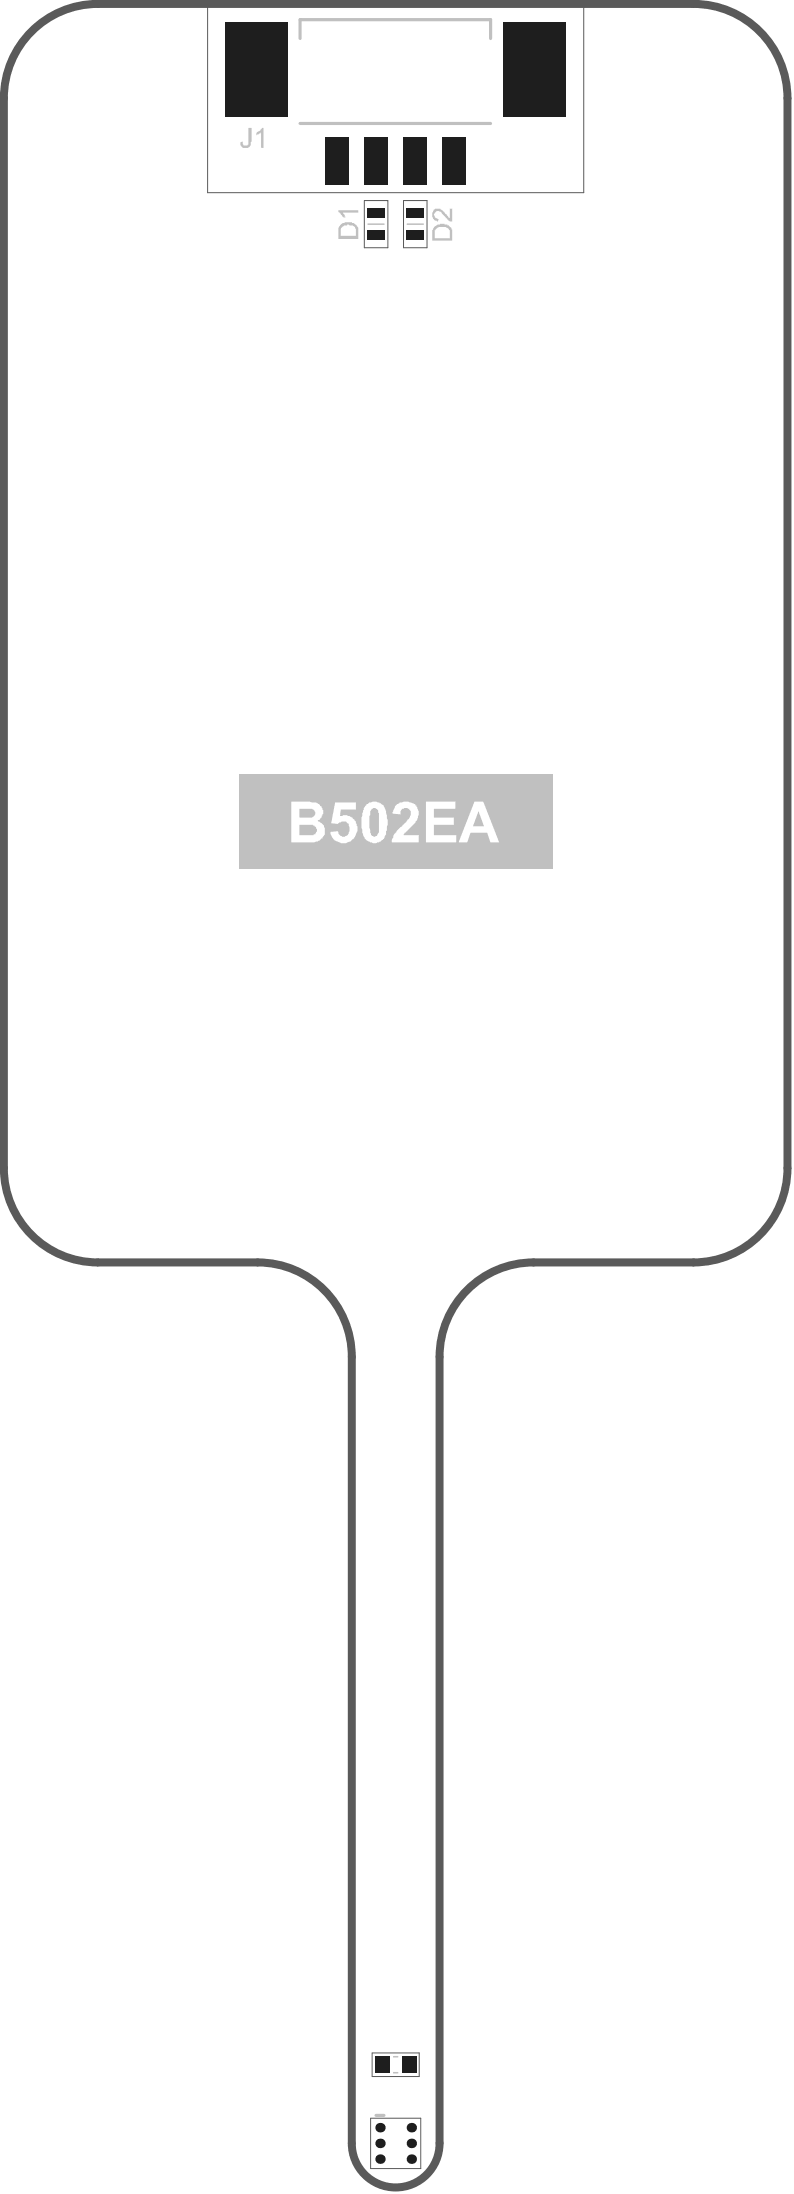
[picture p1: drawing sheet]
<svg xmlns="http://www.w3.org/2000/svg" width="84mm" height="232mm" viewBox="0 0 84 232" stroke-linecap="round" stroke-linejoin="round" font-family="sans-serif">
<path d="M22 .4h39.7v20h-39.7zM38.5 21.2h2.5v5h-2.5zM42.7 21.2h2.5v5h-2.5zM39.4 217.2h4.9v2.5h-4.9zM39.2 224.1h5.3v5.3h-5.3z" fill="none" stroke="#5a5a5a" stroke-width=".11"/>
<path d="M3.7 2.9a9.9 9.9 0 0 1 6.7-2.5h62.9a10 10 0 0 1 10 10v113.2a10 10 0 0 1-10 10h-16.9a10 10 0 0 0-9.9 10v83.2a4.6 4.6 0 0 1-4.7 4.6 4.6 4.6 0 0 1-4.6-4.6v-83.2a10 10 0 0 0-9.9-10h-16.9a10 10 0 0 1-10-10v-113.2a10 10 0 0 1 3.3-7.5z" fill="none" stroke="#5a5a5a" stroke-width=".85"/>
<path d="M31.7 13.1h20.2M31.7 4.1v-2h20.2v2M39.8 223.8h.8" fill="none" stroke="#c0c0c0" stroke-width=".33"/>
<path d="M38.9 23.7h1.7M43.1 23.7h1.7M41.6 217.6h.5M41.6 219.3h.5" fill="none" stroke="#c0c0c0" stroke-width=".17"/>
<path d="M25.3 82h33.1v10h-33.1z" fill-rule="evenodd" fill="#c0c0c0"/>
<g fill="#fff">
<path d="M35.4 84.9h2.2v.8h-1.6l-.1 .7v-.1h.3a1.19 1.19 0 0 1 1.5 .9l.1 .4a1.59 1.59 0 0 1-1.3 1.6 1.46 1.46 0 0 1-1.6-1.1v-.1l.8-.1a.7 .7 0 0 0 1.1 .5v-.1a1.12 1.12 0 0 0 0-1.2h-.1a.42 .42 0 0 0-.7-.1h-.1l-.2 .2-.7-.1z"/>
<path d="M42 85.1a1.74 1.74 0 0 1 1.9 0l.1 .1a1.36 1.36 0 0 1-.1 1.7l-1.1 1.2-.1 .3h1.6v.7h-2.9a2.39 2.39 0 0 1 1.1-1.7l.8-.9a.63 .63 0 0 0 .1-.7 .57 .57 0 0 0-.6-.3 .57 .57 0 0 0-.5 .6v.1l-.8-.1 .3-.8z"/>
<path d="M45 84.8h3.2v.8h-2.3v.9h2.1v.8h-2.1v1.1h2.3v.7h-3.2z"/>
<path d="M31.7 85.6v.9h.8a.63 .63 0 0 0 .8-.5v-.3a.7 .7 0 0 0-.8-.1zM31.7 87.3v1.1h.9a.66 .66 0 0 0 .9-.7h-.1a.3 .3 0 0 0-.3-.4zM30.8 84.8h1.9l.2 .1a.98 .98 0 0 1 1.1 .5 .84 .84 0 0 1-.2 1.2l-.2 .2a1.15 1.15 0 0 1 .7 1 1.15 1.15 0 0 1-.5 1.1l-.1 .1a1.37 1.37 0 0 1-1 .1h-1.9z"/>
<path d="M39.3 85.6v.1a.56 .56 0 0 0-.2 .5v.1v1.3v.2a.56 .56 0 0 0 .2 .6h.1a.42 .42 0 0 0 .6-.3h.1v-.9a2.8 2.8 0 0 0-.2-1.5 .4 .4 0 0 0-.6-.1zM38.8 85.1a1.23 1.23 0 0 1 1.8 .2 3.6 3.6 0 0 1 .1 3.2 .6 .6 0 0 1-.5 .5 1.19 1.19 0 0 1-1.8-.8 3.9 3.9 0 0 1 .2-3z"/>
<path d="M50.6 85.8l-.6 1.6h1.2zM50.2 84.8h.9l1.7 4.3h-.9l-.4-1h-1.7l-.4 1h-.9z"/>
</g>
<g fill="#c0c0c0">
<path d="M26.3 13.5h.3v1.5l-.1 .2a.46 .46 0 0 1-.6 .4 .46 .46 0 0 1-.5-.5l.3-.1v.2a.38 .38 0 0 0 .5 .2l.1-.1z"/>
<path d="M27.2 14l.2-.1 .3-.4h.2v2.1h-.3v-1.6l-.1 .1h-.1v.1l-.3 .1v-.3z"/>
<path d="M45.9 22.2l.2-.1a.55 .55 0 0 1 .6 .1l.9 .9v-1h.2v1.3l-.4-.1-.7-.8-.2-.1a.24 .24 0 0 0-.3-.1 .24 .24 0 0 0-.1 .2l-.1 .1a.34 .34 0 0 0 .2 .5l.2 .1-.1 .2h-.1a.7 .7 0 0 1-.4-1z"/>
<path d="M35.8 22.2h2.1v.3h-1.7h.1l.2 .2v.2v.1h-.2l-.3-.4-.2-.2z"/>
<path d="M46.2 24.1l-.2 .3v.8h1.6v-.5a.66 .66 0 0 0-1-.7zM46 23.9l.1-.1a1.26 1.26 0 0 1 1.3 0l.4 .5v1.2h-2.1v-1.1z"/>
<path d="M36.4 23.8v.1a.43 .43 0 0 0-.4 .6v.4h1.6v-.7h-.1a.35 .35 0 0 0-.5-.4h-.1zM36.2 23.6h.2a1.04 1.04 0 0 1 1.3 .3 .56 .56 0 0 1 .2 .6v.8h-2.1v-1.2z"/>
</g>
<g fill="#1e1e1e">
<circle cx="40.2" cy="225.1" r=".5"/>
<circle cx="40.2" cy="226.8" r=".5"/>
<circle cx="40.2" cy="228.4" r=".5"/>
<circle cx="43.5" cy="225.1" r=".5"/>
<circle cx="43.5" cy="226.8" r=".5"/>
<circle cx="43.5" cy="228.4" r=".5"/>
</g>
<g fill="#1e1e1e">
<path d="M38.9 22.1h1.8v1h-1.8z" fill-rule="evenodd"/>
<path d="M38.9 24.4h1.8v1h-1.8z" fill-rule="evenodd"/>
<path d="M43 22.1h1.8v.9h-1.8z" fill-rule="evenodd"/>
<path d="M43 24.4h1.8v1h-1.8z" fill-rule="evenodd"/>
<path d="M23.9 2.4h6.6v10h-6.6z" fill-rule="evenodd"/>
<path d="M34.4 14.6h2.5v5h-2.5z" fill-rule="evenodd"/>
<path d="M38.5 14.6h2.5v5h-2.5z" fill-rule="evenodd"/>
<path d="M46.8 14.6h2.5v5h-2.5z" fill-rule="evenodd"/>
<path d="M42.7 14.6h2.5v5h-2.5z" fill-rule="evenodd"/>
<path d="M53.2 2.4h6.6v10h-6.6z" fill-rule="evenodd"/>
<path d="M39.6 217.6h1.6v1.7h-1.6z" fill-rule="evenodd"/>
<path d="M42.5 217.6h1.5v1.7h-1.5z" fill-rule="evenodd"/>
</g>
</svg>
